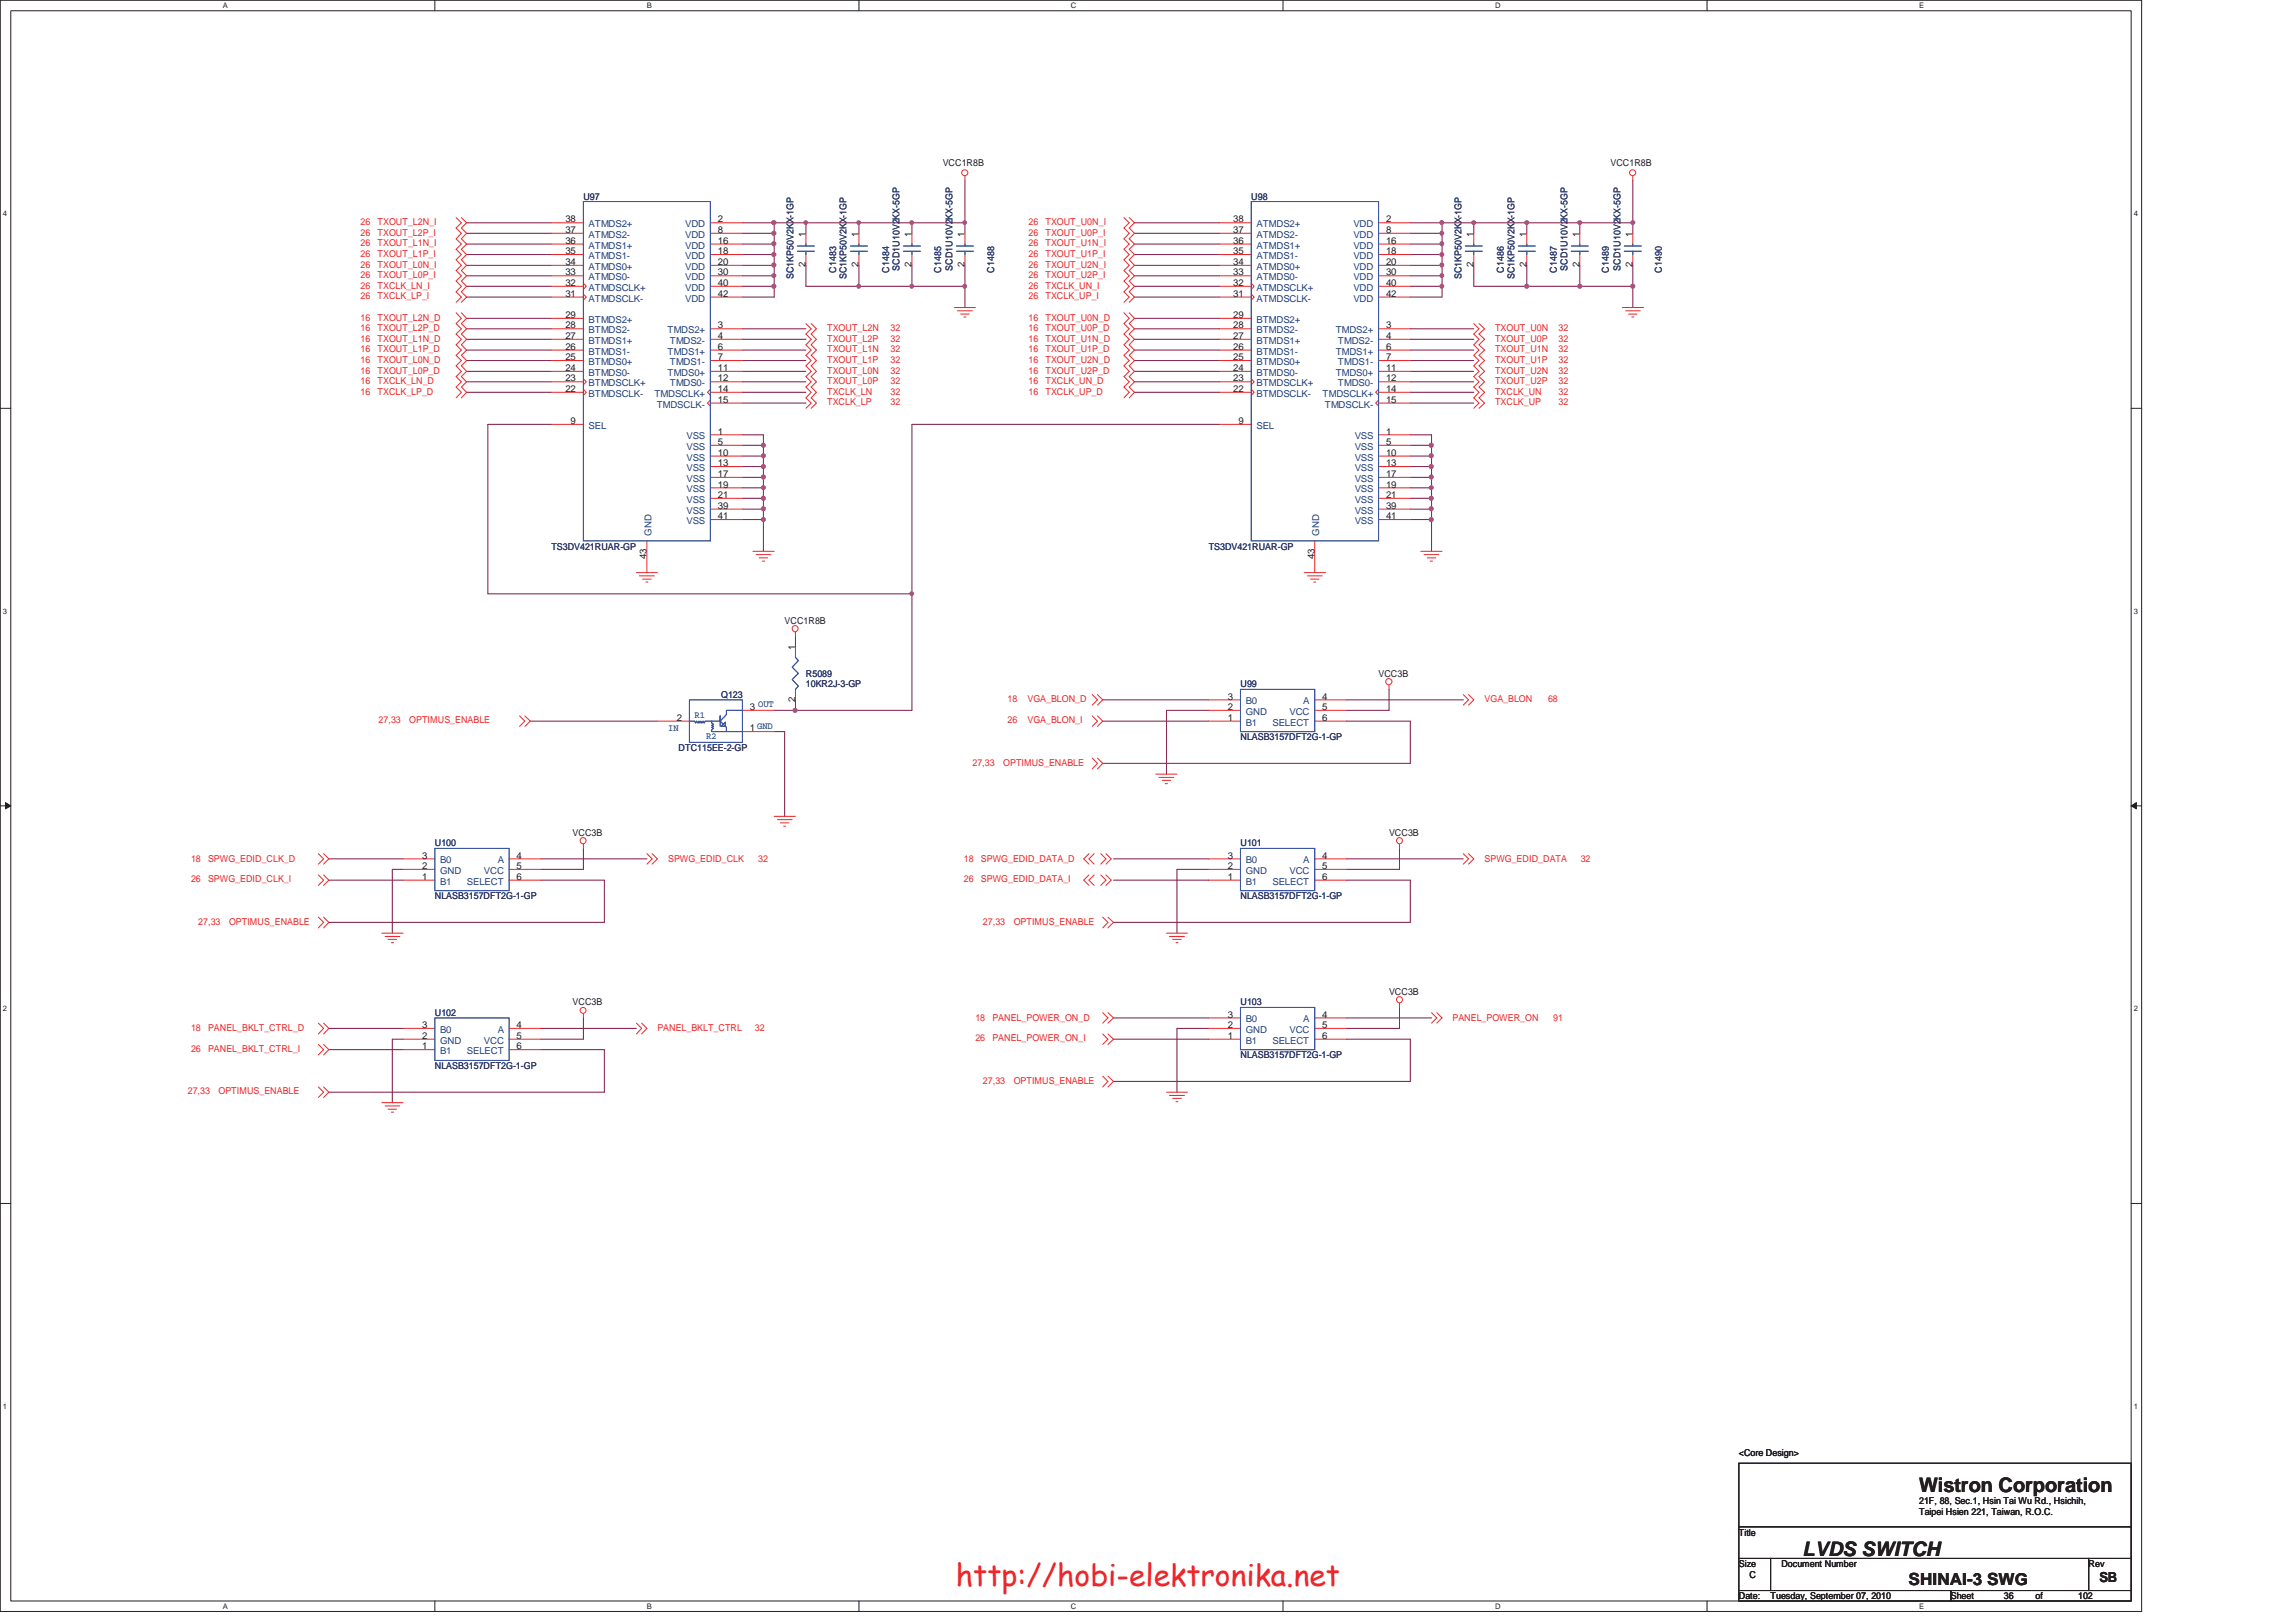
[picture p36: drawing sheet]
<svg xmlns="http://www.w3.org/2000/svg" width="297mm" height="210mm" viewBox="0 0 297 210" stroke-linecap="round" stroke-linejoin="round" font-family="sans-serif">
<defs><g id="words">
<text font-size="3.9" fill="#ed2024" x="123.7" y="205.2">http://hobi-elektronika.net</text>
<g font-size="2.6" fill="#231f20">
<text x="248.3" y="193.1">Wistron Corporation</text>
<text x="233.2" y="201.2">LVDS SWITCH</text>
</g>
<text font-size="2.2" fill="#231f20" x="246.9" y="205.1">SHINAI-3 SWG</text>
<text font-size="1.8" fill="#231f20" x="271.6" y="204.7">SB</text>
<g font-size="1.2" fill="#231f20">
<text x="122" y="21.5">VCC1R8B</text>
<text x="208.4" y="21.5">VCC1R8B</text>
<text x="73.1" y="28.8">38</text>
<text x="92.9" y="28.8">2</text>
<text x="159.6" y="28.8">38</text>
<text x="179.3" y="28.8">2</text>
<text x="73.1" y="30.1">37</text>
<text x="73.1" y="31.5">36</text>
<text x="73.1" y="32.9">35</text>
<text x="73.1" y="34.3">34</text>
<text x="73.1" y="35.6">33</text>
<text x="92.9" y="30.1">8</text>
<text x="92.9" y="31.5">16</text>
<text x="92.9" y="32.9">18</text>
<text x="92.9" y="34.3">20</text>
<text x="92.9" y="35.6">30</text>
<text x="104.2" y="34.6" transform="rotate(-90 104.2 34.6)">2</text>
<text x="104.2" y="30.6" transform="rotate(-90 104.2 30.6)">1</text>
<text x="111.1" y="34.6" transform="rotate(-90 111.1 34.6)">2</text>
<text x="111.1" y="30.6" transform="rotate(-90 111.1 30.6)">1</text>
<text x="117.9" y="34.6" transform="rotate(-90 117.9 34.6)">2</text>
<text x="117.9" y="30.6" transform="rotate(-90 117.9 30.6)">1</text>
<text x="124.8" y="34.6" transform="rotate(-90 124.8 34.6)">2</text>
<text x="124.8" y="30.6" transform="rotate(-90 124.8 30.6)">1</text>
<text x="159.6" y="30.1">37</text>
<text x="159.6" y="31.5">36</text>
<text x="159.6" y="32.9">35</text>
<text x="159.6" y="34.3">34</text>
<text x="159.6" y="35.6">33</text>
<text x="179.3" y="30.1">8</text>
<text x="179.3" y="31.5">16</text>
<text x="179.3" y="32.9">18</text>
<text x="179.3" y="34.3">20</text>
<text x="179.3" y="35.6">30</text>
<text x="190.6" y="34.6" transform="rotate(-90 190.6 34.6)">2</text>
<text x="190.6" y="30.6" transform="rotate(-90 190.6 30.6)">1</text>
<text x="197.5" y="34.6" transform="rotate(-90 197.5 34.6)">2</text>
<text x="197.5" y="30.6" transform="rotate(-90 197.5 30.6)">1</text>
<text x="204.3" y="34.6" transform="rotate(-90 204.3 34.6)">2</text>
<text x="204.3" y="30.6" transform="rotate(-90 204.3 30.6)">1</text>
<text x="211.2" y="34.6" transform="rotate(-90 211.2 34.6)">2</text>
<text x="211.2" y="30.6" transform="rotate(-90 211.2 30.6)">1</text>
<text x="73.1" y="37">32</text>
<text x="73.1" y="38.4">31</text>
<text x="73.1" y="41.1">29</text>
<text x="92.9" y="37">40</text>
<text x="92.9" y="38.4">42</text>
<text x="159.6" y="37">32</text>
<text x="159.6" y="38.4">31</text>
<text x="159.6" y="41.1">29</text>
<text x="179.3" y="37">40</text>
<text x="179.3" y="38.4">42</text>
<text x="73.1" y="42.5">28</text>
<text x="73.1" y="43.9">27</text>
<text x="73.1" y="45.3">26</text>
<text x="73.1" y="46.6">25</text>
<text x="92.9" y="42.5">3</text>
<text x="92.9" y="45.3">6</text>
<text x="92.9" y="43.9">4</text>
<text x="92.9" y="46.6">7</text>
<text x="159.6" y="42.5">28</text>
<text x="159.6" y="43.9">27</text>
<text x="159.6" y="45.3">26</text>
<text x="159.6" y="46.6">25</text>
<text x="179.3" y="42.5">3</text>
<text x="179.3" y="45.3">6</text>
<text x="179.3" y="43.9">4</text>
<text x="179.3" y="46.6">7</text>
<text x="73.1" y="48">24</text>
<text x="73.1" y="49.4">23</text>
<text x="73.1" y="50.7">22</text>
<text x="92.9" y="48">11</text>
<text x="92.9" y="52.1">15</text>
<text x="92.9" y="49.4">12</text>
<text x="92.9" y="50.7">14</text>
<text x="159.6" y="48">24</text>
<text x="159.6" y="49.4">23</text>
<text x="159.6" y="50.7">22</text>
<text x="179.3" y="48">11</text>
<text x="179.3" y="52.1">15</text>
<text x="179.3" y="49.4">12</text>
<text x="179.3" y="50.7">14</text>
<text x="73.8" y="54.9">9</text>
<text x="92.9" y="56.2">1</text>
<text x="92.9" y="57.6">5</text>
<text x="92.9" y="59">10</text>
<text x="160.2" y="54.9">9</text>
<text x="179.3" y="56.2">1</text>
<text x="179.3" y="57.6">5</text>
<text x="179.3" y="59">10</text>
<text x="92.9" y="60.3">13</text>
<text x="92.9" y="61.7">17</text>
<text x="92.9" y="63.1">19</text>
<text x="92.9" y="64.4">21</text>
<text x="92.9" y="65.8">39</text>
<text x="179.3" y="60.3">13</text>
<text x="179.3" y="61.7">17</text>
<text x="179.3" y="63.1">19</text>
<text x="179.3" y="64.4">21</text>
<text x="179.3" y="65.8">39</text>
<text x="92.9" y="67.2">41</text>
<text x="179.3" y="67.2">41</text>
<text x="83.6" y="72.3" transform="rotate(-90 83.6 72.3)">43</text>
<text x="170.1" y="72.3" transform="rotate(-90 170.1 72.3)">43</text>
<text x="101.5" y="80.7">VCC1R8B</text>
<text x="102.9" y="84.1" transform="rotate(-90 102.9 84.1)">1</text>
<text x="178.3" y="87.6">VCC3B</text>
<text x="87.5" y="93.3">2</text>
<text x="97" y="94.6">1 GND</text>
<text x="97" y="91.9">3</text>
<text x="102.9" y="90.8" transform="rotate(-90 102.9 90.8)">2</text>
<text x="158.8" y="93.3">1</text>
<text x="158.8" y="91.9">2</text>
<text x="158.8" y="90.5">3</text>
<text x="171.1" y="90.5">4</text>
<text x="171.1" y="93.3">6</text>
<text x="171.1" y="91.9">5</text>
<text x="54.6" y="113.8">1</text>
<text x="54.6" y="112.4">2</text>
<text x="54.6" y="111.1">3</text>
<text x="66.8" y="111.1">4</text>
<text x="66.8" y="113.8">6</text>
<text x="66.8" y="112.4">5</text>
<text x="74.1" y="108.2">VCC3B</text>
<text x="158.8" y="113.8">1</text>
<text x="158.8" y="112.4">2</text>
<text x="158.8" y="111.1">3</text>
<text x="171.1" y="111.1">4</text>
<text x="171.1" y="113.8">6</text>
<text x="171.1" y="112.4">5</text>
<text x="179.7" y="108.2">VCC3B</text>
<text x="74.1" y="130.1">VCC3B</text>
<text x="158.8" y="131.7">3</text>
<text x="171.1" y="131.7">4</text>
<text x="179.7" y="128.7">VCC3B</text>
<text x="54.6" y="135.8">1</text>
<text x="54.6" y="134.4">2</text>
<text x="54.6" y="133">3</text>
<text x="66.8" y="133">4</text>
<text x="66.8" y="135.8">6</text>
<text x="66.8" y="134.4">5</text>
<text x="158.8" y="134.4">1</text>
<text x="158.8" y="133">2</text>
<text x="171.1" y="134.4">6</text>
<text x="171.1" y="133">5</text>
<text x="225" y="188.4">&lt;Core Design&gt;</text>
<text x="248.3" y="194.6">21F, 88, Sec.1, Hsin Tai Wu Rd., Hsichih,</text>
<text x="248.3" y="196">Taipei Hsien 221, Taiwan, R.O.C.</text>
<text x="225" y="198.7">Title</text>
<text x="225" y="202.8">Size</text>
<text x="230.5" y="202.8">Document Number</text>
<text x="270.2" y="202.8">Rev</text>
<text x="225" y="206.9">Date:</text>
<text x="226.4" y="204.2">C</text>
<text x="229.1" y="206.9">Tuesday, September 07, 2010</text>
<text x="252.4" y="206.9">Sheet</text>
<text x="259.2" y="206.9">36</text>
<text x="263.4" y="206.9">of</text>
<text x="268.9" y="206.9">102</text>
</g>
<g font-size="1.2" fill="#ec2426">
<text x="46.6" y="29.2">26</text>
<text x="48.8" y="29.2">TXOUT_L2N_I</text>
<text x="133.1" y="29.2">26</text>
<text x="135.3" y="29.2">TXOUT_U0N_I</text>
<text x="46.6" y="31.9">26</text>
<text x="46.6" y="33.3">26</text>
<text x="46.6" y="30.5">26</text>
<text x="46.6" y="34.6">26</text>
<text x="48.8" y="31.9">TXOUT_L1N_I</text>
<text x="48.8" y="33.3">TXOUT_L1P_I</text>
<text x="48.8" y="30.5">TXOUT_L2P_I</text>
<text x="48.8" y="34.6">TXOUT_L0N_I</text>
<text x="133.1" y="31.9">26</text>
<text x="133.1" y="33.3">26</text>
<text x="133.1" y="34.6">26</text>
<text x="133.1" y="30.5">26</text>
<text x="135.3" y="31.9">TXOUT_U1N_I</text>
<text x="135.3" y="33.3">TXOUT_U1P_I</text>
<text x="135.3" y="34.6">TXOUT_U2N_I</text>
<text x="135.3" y="30.5">TXOUT_U0P_I</text>
<text x="46.6" y="41.5">16</text>
<text x="46.6" y="38.7">26</text>
<text x="46.6" y="37.4">26</text>
<text x="46.6" y="36">26</text>
<text x="48.8" y="41.5">TXOUT_L2N_D</text>
<text x="48.8" y="38.7">TXCLK_LP_I</text>
<text x="48.8" y="37.4">TXCLK_LN_I</text>
<text x="48.8" y="36">TXOUT_L0P_I</text>
<text x="133.1" y="36">26</text>
<text x="133.1" y="38.7">26</text>
<text x="133.1" y="37.4">26</text>
<text x="133.1" y="41.5">16</text>
<text x="135.3" y="36">TXOUT_U2P_I</text>
<text x="135.3" y="38.7">TXCLK_UP_I</text>
<text x="135.3" y="37.4">TXCLK_UN_I</text>
<text x="135.3" y="41.5">TXOUT_U0N_D</text>
<text x="46.6" y="44.2">16</text>
<text x="46.6" y="45.6">16</text>
<text x="46.6" y="42.9">16</text>
<text x="46.6" y="47">16</text>
<text x="48.8" y="44.2">TXOUT_L1N_D</text>
<text x="48.8" y="45.6">TXOUT_L1P_D</text>
<text x="48.8" y="42.9">TXOUT_L2P_D</text>
<text x="48.8" y="47">TXOUT_L0N_D</text>
<text x="107" y="42.9">TXOUT_L2N</text>
<text x="107" y="44.2">TXOUT_L2P</text>
<text x="107" y="45.6">TXOUT_L1N</text>
<text x="107" y="47">TXOUT_L1P</text>
<text x="115.2" y="42.9">32</text>
<text x="115.2" y="45.6">32</text>
<text x="115.2" y="44.2">32</text>
<text x="115.2" y="47">32</text>
<text x="133.1" y="44.2">16</text>
<text x="133.1" y="45.6">16</text>
<text x="133.1" y="47">16</text>
<text x="133.1" y="42.9">16</text>
<text x="135.3" y="44.2">TXOUT_U1N_D</text>
<text x="135.3" y="45.6">TXOUT_U1P_D</text>
<text x="135.3" y="47">TXOUT_U2N_D</text>
<text x="135.3" y="42.9">TXOUT_U0P_D</text>
<text x="193.4" y="45.6">TXOUT_U1N</text>
<text x="193.4" y="47">TXOUT_U1P</text>
<text x="193.4" y="42.9">TXOUT_U0N</text>
<text x="193.4" y="44.2">TXOUT_U0P</text>
<text x="201.6" y="45.6">32</text>
<text x="201.6" y="42.9">32</text>
<text x="201.6" y="47">32</text>
<text x="201.6" y="44.2">32</text>
<text x="46.6" y="51.1">16</text>
<text x="46.6" y="49.7">16</text>
<text x="46.6" y="48.3">16</text>
<text x="48.8" y="51.1">TXCLK_LP_D</text>
<text x="48.8" y="49.7">TXCLK_LN_D</text>
<text x="48.8" y="48.3">TXOUT_L0P_D</text>
<text x="107" y="48.3">TXOUT_L0N</text>
<text x="107" y="49.7">TXOUT_L0P</text>
<text x="107" y="51.1">TXCLK_LN</text>
<text x="107" y="52.4">TXCLK_LP</text>
<text x="115.2" y="48.3">32</text>
<text x="115.2" y="49.7">32</text>
<text x="115.2" y="51.1">32</text>
<text x="115.2" y="52.4">32</text>
<text x="133.1" y="48.3">16</text>
<text x="133.1" y="51.1">16</text>
<text x="133.1" y="49.7">16</text>
<text x="135.3" y="48.3">TXOUT_U2P_D</text>
<text x="135.3" y="51.1">TXCLK_UP_D</text>
<text x="135.3" y="49.7">TXCLK_UN_D</text>
<text x="193.4" y="48.3">TXOUT_U2N</text>
<text x="193.4" y="49.7">TXOUT_U2P</text>
<text x="193.4" y="51.1">TXCLK_UN</text>
<text x="193.4" y="52.4">TXCLK_UP</text>
<text x="201.6" y="48.3">32</text>
<text x="201.6" y="49.7">32</text>
<text x="201.6" y="51.1">32</text>
<text x="201.6" y="52.4">32</text>
<text x="49" y="93.6">27,33</text>
<text x="53" y="93.6">OPTIMUS_ENABLE</text>
<text x="130.3" y="93.6">26</text>
<text x="130.3" y="90.9">18</text>
<text x="132.9" y="93.6">VGA_BLON_I</text>
<text x="132.9" y="90.9">VGA_BLON_D</text>
<text x="192.1" y="90.9">VGA_BLON</text>
<text x="200.3" y="90.9">68</text>
<text x="125.8" y="99.1">27,33</text>
<text x="129.8" y="99.1">OPTIMUS_ENABLE</text>
<text x="24.7" y="111.5">18</text>
<text x="26.9" y="111.5">SPWG_EDID_CLK_D</text>
<text x="86.4" y="111.5">SPWG_EDID_CLK</text>
<text x="98.1" y="111.5">32</text>
<text x="124.7" y="111.5">18</text>
<text x="126.9" y="111.5">SPWG_EDID_DATA_D</text>
<text x="192.1" y="111.5">SPWG_EDID_DATA</text>
<text x="204.5" y="111.5">32</text>
<text x="24.7" y="114.2">26</text>
<text x="25.7" y="119.7">27,33</text>
<text x="26.9" y="114.2">SPWG_EDID_CLK_I</text>
<text x="29.6" y="119.7">OPTIMUS_ENABLE</text>
<text x="124.7" y="114.2">26</text>
<text x="126.9" y="114.2">SPWG_EDID_DATA_I</text>
<text x="127.2" y="119.7">27,33</text>
<text x="131.1" y="119.7">OPTIMUS_ENABLE</text>
<text x="24.7" y="133.4">18</text>
<text x="24.7" y="136.1">26</text>
<text x="26.9" y="133.4">PANEL_BKLT_CTRL_D</text>
<text x="26.9" y="136.1">PANEL_BKLT_CTRL_I</text>
<text x="85" y="133.4">PANEL_BKLT_CTRL</text>
<text x="97.7" y="133.4">32</text>
<text x="126.2" y="132">18</text>
<text x="126.2" y="134.7">26</text>
<text x="128.4" y="132">PANEL_POWER_ON_D</text>
<text x="128.4" y="134.7">PANEL_POWER_ON_I</text>
<text x="187.9" y="132">PANEL_POWER_ON</text>
<text x="201" y="132">91</text>
<text x="24.3" y="141.6">27,33</text>
<text x="28.3" y="141.6">OPTIMUS_ENABLE</text>
<text x="127.2" y="140.2">27,33</text>
<text x="131.1" y="140.2">OPTIMUS_ENABLE</text>
</g>
<g font-size="1.2" fill="#2d2d72">
<text x="75.5" y="25.9">U97</text>
<text x="161.9" y="25.9">U98</text>
<text x="108.2" y="35.3" transform="rotate(-90 108.2 35.3)">C1483</text>
<text x="115" y="35.3" transform="rotate(-90 115 35.3)">C1484</text>
<text x="116.4" y="35" transform="rotate(-90 116.4 35)">SCD1U10V2KX-5GP</text>
<text x="121.7" y="35.3" transform="rotate(-90 121.7 35.3)">C1485</text>
<text x="123.2" y="35" transform="rotate(-90 123.2 35)">SCD1U10V2KX-5GP</text>
<text x="128.6" y="35.3" transform="rotate(-90 128.6 35.3)">C1488</text>
<text x="194.6" y="35.3" transform="rotate(-90 194.6 35.3)">C1486</text>
<text x="201.4" y="35.3" transform="rotate(-90 201.4 35.3)">C1487</text>
<text x="202.8" y="35" transform="rotate(-90 202.8 35)">SCD1U10V2KX-5GP</text>
<text x="208.1" y="35.3" transform="rotate(-90 208.1 35.3)">C1489</text>
<text x="209.6" y="35" transform="rotate(-90 209.6 35)">SCD1U10V2KX-5GP</text>
<text x="215" y="35.3" transform="rotate(-90 215 35.3)">C1490</text>
<text x="102.7" y="36.1" transform="rotate(-90 102.7 36.1)">SC1KP50V2KX-1GP</text>
<text x="109.5" y="36.1" transform="rotate(-90 109.5 36.1)">SC1KP50V2KX-1GP</text>
<text x="189.1" y="36.1" transform="rotate(-90 189.1 36.1)">SC1KP50V2KX-1GP</text>
<text x="195.9" y="36.1" transform="rotate(-90 195.9 36.1)">SC1KP50V2KX-1GP</text>
<text x="71.3" y="71.1">TS3DV421RUAR-GP</text>
<text x="156.4" y="71.1">TS3DV421RUAR-GP</text>
<text x="104.3" y="87.6">R5089</text>
<text x="104.3" y="88.9">10KR2J-3-GP</text>
<text x="160.5" y="88.9">U99</text>
<text x="93.3" y="90.3">Q123</text>
<text x="160.5" y="95.8">NLASB3157DFT2G-1-GP</text>
<text x="87.8" y="97.2">DTC115EE-2-GP</text>
<text x="56.3" y="109.5">U100</text>
<text x="160.5" y="109.5">U101</text>
<text x="56.3" y="116.4">NLASB3157DFT2G-1-GP</text>
<text x="160.5" y="116.4">NLASB3157DFT2G-1-GP</text>
<text x="56.3" y="131.5">U102</text>
<text x="160.5" y="130.1">U103</text>
<text x="160.5" y="136.9">NLASB3157DFT2G-1-GP</text>
<text x="56.3" y="138.3">NLASB3157DFT2G-1-GP</text>
</g>
<g font-size="1.2" fill="#1d437e">
<text x="76.2" y="29.4">ATMDS2+</text>
<text x="88.6" y="29.4">VDD</text>
<text x="162.6" y="29.4">ATMDS2+</text>
<text x="175.1" y="29.4">VDD</text>
<text x="76.2" y="30.8">ATMDS2-</text>
<text x="76.2" y="32.2">ATMDS1+</text>
<text x="76.2" y="33.5">ATMDS1-</text>
<text x="76.2" y="34.9">ATMDS0+</text>
<text x="88.6" y="30.8">VDD</text>
<text x="88.6" y="32.2">VDD</text>
<text x="88.6" y="33.5">VDD</text>
<text x="88.6" y="34.9">VDD</text>
<text x="162.6" y="30.8">ATMDS2-</text>
<text x="162.6" y="32.2">ATMDS1+</text>
<text x="162.6" y="33.5">ATMDS1-</text>
<text x="162.6" y="34.9">ATMDS0+</text>
<text x="175.1" y="30.8">VDD</text>
<text x="175.1" y="32.2">VDD</text>
<text x="175.1" y="33.5">VDD</text>
<text x="175.1" y="34.9">VDD</text>
<text x="76.2" y="36.3">ATMDS0-</text>
<text x="76.2" y="37.6">ATMDSCLK+</text>
<text x="76.2" y="39">ATMDSCLK-</text>
<text x="76.2" y="41.8">BTMDS2+</text>
<text x="88.6" y="36.3">VDD</text>
<text x="88.6" y="37.6">VDD</text>
<text x="88.6" y="39">VDD</text>
<text x="162.6" y="36.3">ATMDS0-</text>
<text x="162.6" y="37.6">ATMDSCLK+</text>
<text x="162.6" y="39">ATMDSCLK-</text>
<text x="162.6" y="41.8">BTMDS2+</text>
<text x="175.1" y="36.3">VDD</text>
<text x="175.1" y="37.6">VDD</text>
<text x="175.1" y="39">VDD</text>
<text x="76.2" y="43.1">BTMDS2-</text>
<text x="76.2" y="44.5">BTMDS1+</text>
<text x="76.2" y="45.9">BTMDS1-</text>
<text x="76.2" y="47.2">BTMDS0+</text>
<text x="86.4" y="43.1">TMDS2+</text>
<text x="86.4" y="45.9">TMDS1+</text>
<text x="86.7" y="44.5">TMDS2-</text>
<text x="86.7" y="47.2">TMDS1-</text>
<text x="162.6" y="43.1">BTMDS2-</text>
<text x="162.6" y="44.5">BTMDS1+</text>
<text x="162.6" y="45.9">BTMDS1-</text>
<text x="162.6" y="47.2">BTMDS0+</text>
<text x="172.8" y="43.1">TMDS2+</text>
<text x="172.8" y="45.9">TMDS1+</text>
<text x="173.1" y="44.5">TMDS2-</text>
<text x="173.1" y="47.2">TMDS1-</text>
<text x="76.2" y="48.6">BTMDS0-</text>
<text x="76.2" y="50">BTMDSCLK+</text>
<text x="76.2" y="51.3">BTMDSCLK-</text>
<text x="84.7" y="51.3">TMDSCLK+</text>
<text x="85" y="52.7">TMDSCLK-</text>
<text x="86.4" y="48.6">TMDS0+</text>
<text x="86.7" y="50">TMDS0-</text>
<text x="162.6" y="48.6">BTMDS0-</text>
<text x="162.6" y="50">BTMDSCLK+</text>
<text x="162.6" y="51.3">BTMDSCLK-</text>
<text x="171.1" y="51.3">TMDSCLK+</text>
<text x="171.4" y="52.7">TMDSCLK-</text>
<text x="172.8" y="48.6">TMDS0+</text>
<text x="173.1" y="50">TMDS0-</text>
<text x="76.2" y="55.5">SEL</text>
<text x="88.8" y="56.9">VSS</text>
<text x="88.8" y="58.2">VSS</text>
<text x="88.8" y="59.6">VSS</text>
<text x="162.6" y="55.5">SEL</text>
<text x="175.3" y="56.9">VSS</text>
<text x="175.3" y="58.2">VSS</text>
<text x="175.3" y="59.6">VSS</text>
<text x="88.8" y="61">VSS</text>
<text x="88.8" y="62.4">VSS</text>
<text x="88.8" y="63.7">VSS</text>
<text x="88.8" y="65.1">VSS</text>
<text x="175.3" y="61">VSS</text>
<text x="175.3" y="62.4">VSS</text>
<text x="175.3" y="63.7">VSS</text>
<text x="175.3" y="65.1">VSS</text>
<text x="84.3" y="69.3" transform="rotate(-90 84.3 69.3)">GND</text>
<text x="88.8" y="66.5">VSS</text>
<text x="88.8" y="67.8">VSS</text>
<text x="170.7" y="69.3" transform="rotate(-90 170.7 69.3)">GND</text>
<text x="175.3" y="66.5">VSS</text>
<text x="175.3" y="67.8">VSS</text>
<text x="161.2" y="93.9">B1</text>
<text x="161.2" y="92.5">GND</text>
<text x="161.2" y="91.1">B0</text>
<text x="164.6" y="93.9">SELECT</text>
<text x="166.8" y="92.5">VCC</text>
<text x="168.6" y="91.1">A</text>
<text x="56.9" y="113.1">GND</text>
<text x="56.9" y="111.7">B0</text>
<text x="62.6" y="113.1">VCC</text>
<text x="64.4" y="111.7">A</text>
<text x="161.2" y="113.1">GND</text>
<text x="161.2" y="111.7">B0</text>
<text x="166.8" y="113.1">VCC</text>
<text x="168.6" y="111.7">A</text>
<text x="56.9" y="114.5">B1</text>
<text x="60.4" y="114.5">SELECT</text>
<text x="161.2" y="114.5">B1</text>
<text x="164.6" y="114.5">SELECT</text>
<text x="56.9" y="136.4">B1</text>
<text x="56.9" y="135">GND</text>
<text x="56.9" y="133.6">B0</text>
<text x="60.4" y="136.4">SELECT</text>
<text x="62.6" y="135">VCC</text>
<text x="64.4" y="133.6">A</text>
<text x="161.2" y="135">B1</text>
<text x="161.2" y="133.6">GND</text>
<text x="161.2" y="132.3">B0</text>
<text x="164.6" y="135">SELECT</text>
<text x="166.8" y="133.6">VCC</text>
<text x="168.6" y="132.3">A</text>
</g>
<g font-size="1.2" fill="#3a53a4">
<text x="86.4" y="94.6">IN</text>
<text x="89.9" y="92.9">R1</text>
<text x="91.4" y="95.7">R2</text>
<text x="98" y="94.3">GND</text>
<text x="98.1" y="91.4">OUT</text>
</g>
<g font-size="1" fill="#231f20">
<text x="28.8" y="1.1">A</text>
<text x="83.7" y="1.1">B</text>
<text x="138.6" y="1.1">C</text>
<text x="193.4" y="1.1">D</text>
<text x="248.3" y="1.1">E</text>
<text x=".4" y="28">4</text>
<text x="276.1" y="28">4</text>
<text x=".4" y="79.4">3</text>
<text x="276.1" y="79.4">3</text>
<text x=".4" y="130.8">2</text>
<text x="276.1" y="130.8">2</text>
<text x=".4" y="182.3">1</text>
<text x="276.1" y="182.3">1</text>
<text x="28.8" y="208.1">A</text>
<text x="83.7" y="208.1">B</text>
<text x="138.6" y="208.1">C</text>
<text x="193.4" y="208.1">D</text>
<text x="248.3" y="208.1">E</text>
</g>
</g></defs>
<path d="M0 0h277.1v208.5h-277.1zM1.4 1.4h274.3v205.7h-274.3z" fill="none" stroke="#231f20" stroke-width=".13"/>
<g fill="#fff">
<path d="M28.8 .2h.7v1.1h-.7z"/>
<path d="M28.8 207.3h.7v1.1h-.7z"/>
</g>
<path d="M56.3 0v1.4M56.3 207.1v1.4" fill="none" stroke="#231f20" stroke-width=".13"/>
<g fill="#fff">
<path d="M83.7 .2h.6v1.1h-.6z"/>
<path d="M83.7 207.3h.6v1.1h-.6z"/>
</g>
<path d="M111.1 0v1.4M111.1 207.1v1.4" fill="none" stroke="#231f20" stroke-width=".13"/>
<g fill="#fff">
<path d="M138.6 .2h.7v1.1h-.7z"/>
<path d="M138.6 207.3h.7v1.1h-.7z"/>
</g>
<path d="M166 0v1.4M166 207.1v1.4" fill="none" stroke="#231f20" stroke-width=".13"/>
<g fill="#fff">
<path d="M193.4 .2h.7v1.1h-.7z"/>
<path d="M193.4 207.3h.7v1.1h-.7z"/>
</g>
<path d="M220.8 0v1.4M220.8 207.1v1.4" fill="none" stroke="#231f20" stroke-width=".13"/>
<g fill="#fff">
<path d="M248.3 .2h.6v1.1h-.6z"/>
<path d="M248.3 207.3h.6v1.1h-.6z"/>
<path d="M.4 27.1h.5v1.1h-.5z"/>
<path d="M276.1 27.1h.5v1.1h-.5z"/>
<path d="M.4 78.5h.5v1.1h-.5z"/>
<path d="M276.1 78.5h.5v1.1h-.5z"/>
</g>
<path d="M0 52.8h1.4M275.7 52.8h1.4" fill="none" stroke="#231f20" stroke-width=".13"/>
<g fill="#fff">
<path d="M.4 130h.5v1.1h-.5z"/>
<path d="M276.1 130h.5v1.1h-.5z"/>
</g>
<path d="M0 104.3h1.4M275.7 104.3h1.4" fill="none" stroke="#231f20" stroke-width=".13"/>
<path d="M.7 103.8l.7 .5-.7 .3z" fill="#231f20"/>
<path d="M.7 103.8l.7 .5-.7 .3z" fill="none" stroke="#231f20" stroke-width=".13"/>
<path d="M275.7 104.3l.7-.5v.8z" fill="#231f20"/>
<path d="M275.7 104.3l.7-.5v.8z" fill="none" stroke="#231f20" stroke-width=".13"/>
<g fill="#fff">
<path d="M.4 181.4h.5v1.1h-.5z"/>
<path d="M276.1 181.4h.5v1.1h-.5z"/>
</g>
<path d="M0 155.7h1.4M275.7 155.7h1.4" fill="none" stroke="#231f20" stroke-width=".13"/>
<path d="M190.7 28.8h6.8M211.2 34.3v2.7M118 54.9v21.9M152.3 133.1v8.2M174.2 131.7h11M174.2 134.4h8.3v5.5h-38.4M181.1 130.3v2.8h-6.9" fill="none" stroke="#7f1542" stroke-width=".13"/>
<circle cx="190.7" cy="28.8" r=".25" fill="#b8529f"/>
<circle cx="190.7" cy="28.8" r=".25" fill="none" stroke="#b8529f" stroke-width=".13"/>
<path d="M204.4 28.8h6.8v1.4" fill="none" stroke="#7f1542" stroke-width=".13"/>
<circle cx="211.2" cy="28.8" r=".25" fill="#b8529f"/>
<circle cx="211.2" cy="28.8" r=".25" fill="none" stroke="#b8529f" stroke-width=".13"/>
<circle cx="204.4" cy="28.8" r=".25" fill="#b8529f"/>
<circle cx="204.4" cy="28.8" r=".25" fill="none" stroke="#b8529f" stroke-width=".13"/>
<path d="M197.5 28.8h6.9v1.4" fill="none" stroke="#7f1542" stroke-width=".13"/>
<circle cx="197.5" cy="28.8" r=".25" fill="#b8529f"/>
<circle cx="197.5" cy="28.8" r=".25" fill="none" stroke="#b8529f" stroke-width=".13"/>
<path d="M186.6 28.8h4.1M197.5 28.8v1.4" fill="none" stroke="#7f1542" stroke-width=".13"/>
<path d="M186.4 28.6h.3l.1 .2-.1 .2h-.2h-.1z" fill-rule="evenodd" fill="#b8529f"/>
<path d="M186.4 28.6h.3l.1 .2-.1 .2h-.2h-.1z" fill="none" stroke="#b8529f" stroke-width=".13"/>
<path d="M182.5 30.2h4.1M182.5 31.6h4.1M182.5 32.9h4.1M182.5 34.3h4.1M182.5 35.7h4.1M182.5 37h4.1v1.4h-4.1M190.7 28.8v1.4" fill="none" stroke="#7f1542" stroke-width=".13"/>
<path d="M186.4 36.8h.1l.2 .1v.3l-.2 .1-.1-.1z" fill-rule="evenodd" fill="#b8529f"/>
<path d="M186.4 36.8h.1l.2 .1v.3l-.2 .1-.1-.1z" fill="none" stroke="#b8529f" stroke-width=".13"/>
<path d="M182.5 28.8h4.1M186.6 35.7v1.3" fill="none" stroke="#7f1542" stroke-width=".13"/>
<path d="M186.4 35.5h.3l.1 .1-.1 .2-.2 .1-.1-.1z" fill-rule="evenodd" fill="#b8529f"/>
<path d="M186.4 35.5h.3l.1 .1-.1 .2-.2 .1-.1-.1z" fill="none" stroke="#b8529f" stroke-width=".13"/>
<path d="M186.6 31.6v1.3" fill="none" stroke="#7f1542" stroke-width=".13"/>
<path d="M186.4 31.3h.1l.2 .1v.3l-.2 .1-.1-.1z" fill-rule="evenodd" fill="#b8529f"/>
<path d="M186.4 31.3h.1l.2 .1v.3l-.2 .1-.1-.1z" fill="none" stroke="#b8529f" stroke-width=".13"/>
<path d="M186.6 30.2v1.4" fill="none" stroke="#7f1542" stroke-width=".13"/>
<path d="M186.4 30l.1-.1 .2 .1v.4h-.2h-.1z" fill-rule="evenodd" fill="#b8529f"/>
<path d="M186.4 30l.1-.1 .2 .1v.4h-.2h-.1z" fill="none" stroke="#b8529f" stroke-width=".13"/>
<path d="M186.6 32.9v1.4" fill="none" stroke="#7f1542" stroke-width=".13"/>
<path d="M186.4 32.7h.1l.2 .1v.3l-.2 .1-.1-.1z" fill-rule="evenodd" fill="#b8529f"/>
<path d="M186.4 32.7h.1l.2 .1v.3l-.2 .1-.1-.1z" fill="none" stroke="#b8529f" stroke-width=".13"/>
<path d="M186.6 34.3v1.4" fill="none" stroke="#7f1542" stroke-width=".13"/>
<path d="M186.4 34.1l.1-.1 .2 .1v.4h-.2h-.1z" fill-rule="evenodd" fill="#b8529f"/>
<path d="M186.4 34.1l.1-.1 .2 .1v.4h-.2h-.1z" fill="none" stroke="#b8529f" stroke-width=".13"/>
<path d="M190.7 34.3v2.7h6.8M211.2 37v2.8" fill="none" stroke="#7f1542" stroke-width=".13"/>
<circle cx="211.2" cy="37" r=".26" fill="#b8529f"/>
<circle cx="211.2" cy="37" r=".26" fill="none" stroke="#b8529f" stroke-width=".13"/>
<path d="M204.4 34.3v2.7h6.8" fill="none" stroke="#7f1542" stroke-width=".13"/>
<circle cx="204.4" cy="37" r=".26" fill="#b8529f"/>
<circle cx="204.4" cy="37" r=".26" fill="none" stroke="#b8529f" stroke-width=".13"/>
<g fill="none" stroke="#7f1542" stroke-width=".13">
<path d="M60.4 32.9h10.9M60.4 31.6h10.9M60.4 35.7h10.9M60.4 34.3h10.9M60.4 38.4h10.9M60.4 37h10.9M60.4 30.2h10.9M60.4 28.8h10.9M104.3 28.8h6.8M124.8 34.3v2.7M146.8 32.9h11M146.8 31.6h11"/>
<path d="M146.8 35.7h11M146.8 34.3h11M146.8 38.4h11M146.8 37h11M146.8 30.2h11M146.8 28.8h11M197.5 34.3v2.7M60.4 45.3h10.9M60.4 43.9h10.9M60.4 48h10.9M60.4 46.6h10.9M60.4 50.8h10.9"/>
<path d="M60.4 49.4h10.9M60.4 42.5h10.9M60.4 41.2h10.9M63.1 54.9v21.9h54.9M146.8 45.3h11M146.8 43.9h11M146.8 48h11M146.8 46.6h11M146.8 50.8h11M146.8 49.4h11M146.8 42.5h11M146.8 41.2h11"/>
<path d="M68.6 93.3h16.4M100.2 94.7h1.3v10.9M70 113.9h8.2v5.4h-35.7M70 111.1h13.7M75.5 109.8v2.7h-5.5"/>
</g>
<path d="M104.1 28.6h.3l.1 .2-.1 .2h-.2h-.1z" fill-rule="evenodd" fill="#b8529f"/>
<path d="M104.1 28.6h.3l.1 .2-.1 .2h-.2h-.1z" fill="none" stroke="#b8529f" stroke-width=".13"/>
<path d="M100.2 91.9h2.7" fill="none" stroke="#7f1542" stroke-width=".13"/>
<circle cx="102.9" cy="91.9" r=".26" fill="#b8529f"/>
<circle cx="102.9" cy="91.9" r=".26" fill="none" stroke="#b8529f" stroke-width=".13"/>
<path d="M98.8 65.9v1.3M102.9 91.9h15.1" fill="none" stroke="#7f1542" stroke-width=".13"/>
<circle cx="98.8" cy="65.8" r=".26" fill="#b8529f"/>
<circle cx="98.8" cy="65.8" r=".26" fill="none" stroke="#b8529f" stroke-width=".13"/>
<path d="M98.8 57.6v1.4" fill="none" stroke="#7f1542" stroke-width=".13"/>
<circle cx="98.8" cy="57.6" r=".26" fill="#b8529f"/>
<circle cx="98.8" cy="57.6" r=".26" fill="none" stroke="#b8529f" stroke-width=".13"/>
<path d="M98.8 63.1v1.4" fill="none" stroke="#7f1542" stroke-width=".13"/>
<circle cx="98.8" cy="63.1" r=".25" fill="#b8529f"/>
<circle cx="98.8" cy="63.1" r=".25" fill="none" stroke="#b8529f" stroke-width=".13"/>
<path d="M185.2 63.1v1.4" fill="none" stroke="#7f1542" stroke-width=".13"/>
<circle cx="185.2" cy="63.1" r=".25" fill="#b8529f"/>
<circle cx="185.2" cy="63.1" r=".25" fill="none" stroke="#b8529f" stroke-width=".13"/>
<path d="M185.2 65.9v1.3" fill="none" stroke="#7f1542" stroke-width=".13"/>
<circle cx="185.2" cy="65.8" r=".26" fill="#b8529f"/>
<circle cx="185.2" cy="65.8" r=".26" fill="none" stroke="#b8529f" stroke-width=".13"/>
<path d="M185.2 57.6v1.4" fill="none" stroke="#7f1542" stroke-width=".13"/>
<circle cx="185.2" cy="57.6" r=".26" fill="#b8529f"/>
<circle cx="185.2" cy="57.6" r=".26" fill="none" stroke="#b8529f" stroke-width=".13"/>
<path d="M186.6 28.8v1.4M96.1 52.2h8.2M96.1 50.8h8.2M96.1 49.4h8.2M96.1 48h8.2M96.1 46.6h8.2M96.1 45.3h8.2M96.1 43.9h8.2M96.1 42.5h8.2M50.8 112.5v8.2" fill="none" stroke="#7f1542" stroke-width=".13"/>
<path d="M186.4 28.6h.3l.1 .2-.1 .2h-.2h-.1z" fill-rule="evenodd" fill="#b8529f"/>
<path d="M186.4 28.6h.3l.1 .2-.1 .2h-.2h-.1z" fill="none" stroke="#b8529f" stroke-width=".13"/>
<path d="M197.5 37h6.9M211.2 23.3v5.5" fill="none" stroke="#7f1542" stroke-width=".13"/>
<circle cx="197.5" cy="37" r=".26" fill="#b8529f"/>
<circle cx="197.5" cy="37" r=".26" fill="none" stroke="#b8529f" stroke-width=".13"/>
<path d="M100.2 28.8v1.4M118 54.9h39.8" fill="none" stroke="#7f1542" stroke-width=".13"/>
<circle cx="100.1" cy="28.8" r=".25" fill="#b8529f"/>
<circle cx="100.1" cy="28.8" r=".25" fill="none" stroke="#b8529f" stroke-width=".13"/>
<path d="M111.1 37h6.9M124.8 23.3v5.5" fill="none" stroke="#7f1542" stroke-width=".13"/>
<path d="M110.9 36.8h.2l.2 .1v.3l-.2 .1-.2-.1z" fill-rule="evenodd" fill="#b8529f"/>
<path d="M110.9 36.8h.2l.2 .1v.3l-.2 .1-.2-.1z" fill="none" stroke="#b8529f" stroke-width=".13"/>
<path d="M118 28.8h6.8v1.4M63.1 54.9h8.2M150.9 91.9v8.3M174.2 93.3h8.3v5.5h-39.8M174.2 90.5h15.1M179.7 89.2v2.7h-5.5" fill="none" stroke="#7f1542" stroke-width=".13"/>
<path d="M124.6 28.6h.4v.2v.2h-.2h-.2z" fill-rule="evenodd" fill="#b8529f"/>
<path d="M124.6 28.6h.4v.2v.2h-.2h-.2z" fill="none" stroke="#b8529f" stroke-width=".13"/>
<path d="M117.8 28.6h.3l.1 .2-.1 .2h-.2h-.1z" fill-rule="evenodd" fill="#b8529f"/>
<path d="M117.8 28.6h.3l.1 .2-.1 .2h-.2h-.1z" fill="none" stroke="#b8529f" stroke-width=".13"/>
<path d="M111.1 28.8h6.9v1.4" fill="none" stroke="#7f1542" stroke-width=".13"/>
<path d="M110.9 28.6h.4v.2v.2h-.2h-.2z" fill-rule="evenodd" fill="#b8529f"/>
<path d="M110.9 28.6h.4v.2v.2h-.2h-.2z" fill="none" stroke="#b8529f" stroke-width=".13"/>
<path d="M100.2 28.8h4.1M111.1 28.8v1.4" fill="none" stroke="#7f1542" stroke-width=".13"/>
<circle cx="100.1" cy="28.8" r=".25" fill="#b8529f"/>
<circle cx="100.1" cy="28.8" r=".25" fill="none" stroke="#b8529f" stroke-width=".13"/>
<path d="M96.1 30.2h4.1M96.1 31.6h4.1M104.3 28.8v1.4M96.1 56.3h2.7v1.3h-2.7M96.1 59h2.7M96.1 60.4h2.7M96.1 61.8h2.7v1.3h-2.7M96.1 64.5h2.7M96.1 65.9h2.7M96.1 67.2h2.7" fill="none" stroke="#7f1542" stroke-width=".13"/>
<circle cx="98.8" cy="61.7" r=".26" fill="#b8529f"/>
<circle cx="98.8" cy="61.7" r=".26" fill="none" stroke="#b8529f" stroke-width=".13"/>
<path d="M98.8 64.5v1.4" fill="none" stroke="#7f1542" stroke-width=".13"/>
<circle cx="98.8" cy="64.5" r=".26" fill="#b8529f"/>
<circle cx="98.8" cy="64.5" r=".26" fill="none" stroke="#b8529f" stroke-width=".13"/>
<path d="M98.8 59v1.4" fill="none" stroke="#7f1542" stroke-width=".13"/>
<circle cx="98.8" cy="59" r=".26" fill="#b8529f"/>
<circle cx="98.8" cy="59" r=".26" fill="none" stroke="#b8529f" stroke-width=".13"/>
<path d="M98.8 60.4v1.4" fill="none" stroke="#7f1542" stroke-width=".13"/>
<circle cx="98.8" cy="60.4" r=".26" fill="#b8529f"/>
<circle cx="98.8" cy="60.4" r=".26" fill="none" stroke="#b8529f" stroke-width=".13"/>
<path d="M98.8 67.2v4.1" fill="none" stroke="#7f1542" stroke-width=".13"/>
<circle cx="98.8" cy="67.2" r=".26" fill="#b8529f"/>
<circle cx="98.8" cy="67.2" r=".26" fill="none" stroke="#b8529f" stroke-width=".13"/>
<path d="M182.5 56.3h2.7v1.3h-2.7M182.5 59h2.7M182.5 60.4h2.7M182.5 61.8h2.7v1.3h-2.7M182.5 64.5h2.7M182.5 65.9h2.7M182.5 67.2h2.7" fill="none" stroke="#7f1542" stroke-width=".13"/>
<circle cx="185.2" cy="61.7" r=".26" fill="#b8529f"/>
<circle cx="185.2" cy="61.7" r=".26" fill="none" stroke="#b8529f" stroke-width=".13"/>
<path d="M185.2 64.5v1.4" fill="none" stroke="#7f1542" stroke-width=".13"/>
<circle cx="185.2" cy="64.5" r=".26" fill="#b8529f"/>
<circle cx="185.2" cy="64.5" r=".26" fill="none" stroke="#b8529f" stroke-width=".13"/>
<path d="M185.2 59v1.4" fill="none" stroke="#7f1542" stroke-width=".13"/>
<circle cx="185.2" cy="59" r=".26" fill="#b8529f"/>
<circle cx="185.2" cy="59" r=".26" fill="none" stroke="#b8529f" stroke-width=".13"/>
<path d="M185.2 60.4v1.4" fill="none" stroke="#7f1542" stroke-width=".13"/>
<circle cx="185.2" cy="60.4" r=".26" fill="#b8529f"/>
<circle cx="185.2" cy="60.4" r=".26" fill="none" stroke="#b8529f" stroke-width=".13"/>
<path d="M185.2 67.2v4.1" fill="none" stroke="#7f1542" stroke-width=".13"/>
<circle cx="185.2" cy="67.2" r=".26" fill="#b8529f"/>
<circle cx="185.2" cy="67.2" r=".26" fill="none" stroke="#b8529f" stroke-width=".13"/>
<path d="M96.1 32.9h4.1M96.1 34.3h4.1M118 76.8v15.1" fill="none" stroke="#7f1542" stroke-width=".13"/>
<path d="M117.8 76.6h.3l.1 .2-.1 .2h-.2h-.1z" fill-rule="evenodd" fill="#b8529f"/>
<path d="M117.8 76.6h.3l.1 .2-.1 .2h-.2h-.1z" fill="none" stroke="#b8529f" stroke-width=".13"/>
<path d="M96.1 35.7h4.1M96.1 37h4.1v1.4h-4.1" fill="none" stroke="#7f1542" stroke-width=".13"/>
<circle cx="100.1" cy="37" r=".26" fill="#b8529f"/>
<circle cx="100.1" cy="37" r=".26" fill="none" stroke="#b8529f" stroke-width=".13"/>
<path d="M96.1 28.8h4.1M100.2 35.7v1.3" fill="none" stroke="#7f1542" stroke-width=".13"/>
<circle cx="100.1" cy="35.7" r=".25" fill="#b8529f"/>
<circle cx="100.1" cy="35.7" r=".25" fill="none" stroke="#b8529f" stroke-width=".13"/>
<path d="M100.2 31.6v1.3" fill="none" stroke="#7f1542" stroke-width=".13"/>
<circle cx="100.1" cy="31.5" r=".26" fill="#b8529f"/>
<circle cx="100.1" cy="31.5" r=".26" fill="none" stroke="#b8529f" stroke-width=".13"/>
<path d="M100.2 30.2v1.4" fill="none" stroke="#7f1542" stroke-width=".13"/>
<circle cx="100.1" cy="30.2" r=".26" fill="#b8529f"/>
<circle cx="100.1" cy="30.2" r=".26" fill="none" stroke="#b8529f" stroke-width=".13"/>
<path d="M100.2 32.9v1.4" fill="none" stroke="#7f1542" stroke-width=".13"/>
<circle cx="100.1" cy="32.9" r=".26" fill="#b8529f"/>
<circle cx="100.1" cy="32.9" r=".26" fill="none" stroke="#b8529f" stroke-width=".13"/>
<path d="M100.2 34.3v1.4" fill="none" stroke="#7f1542" stroke-width=".13"/>
<circle cx="100.1" cy="34.3" r=".26" fill="#b8529f"/>
<circle cx="100.1" cy="34.3" r=".26" fill="none" stroke="#b8529f" stroke-width=".13"/>
<path d="M104.3 34.3v2.7h6.8M124.8 37v2.8M50.8 134.4v8.3M70 133.1h12.3M70 135.8h8.2v5.5h-35.7M75.5 131.7v2.7h-5.5" fill="none" stroke="#7f1542" stroke-width=".13"/>
<path d="M124.6 36.8h.2l.2 .1v.3l-.2 .1-.2-.1z" fill-rule="evenodd" fill="#b8529f"/>
<path d="M124.6 36.8h.2l.2 .1v.3l-.2 .1-.2-.1z" fill="none" stroke="#b8529f" stroke-width=".13"/>
<path d="M118 34.3v2.7M152.3 112.5v8.2M174.2 113.9h8.3v5.4h-38.4M174.2 111.1h15.1M181.1 109.8v2.7h-6.9" fill="none" stroke="#7f1542" stroke-width=".13"/>
<path d="M117.8 36.8h.1l.3 .1-.1 .3-.2 .1-.1-.1z" fill-rule="evenodd" fill="#b8529f"/>
<path d="M117.8 36.8h.1l.3 .1-.1 .3-.2 .1-.1-.1z" fill="none" stroke="#b8529f" stroke-width=".13"/>
<g fill="none" stroke="#7f1542" stroke-width=".13">
<path d="M111.1 34.3v2.7M118 37h6.8M182.5 52.2h8.2M182.5 50.8h8.2M182.5 49.4h8.2M182.5 48h8.2M182.5 46.6h8.2M182.5 45.3h8.2M182.5 43.9h8.2M182.5 42.5h8.2M102.9 82.3v1.4M102.9 90.5v1.4"/>
<path d="M142.7 93.3h13.7M142.7 90.5h13.7M150.9 91.9h5.5M42.5 111.1h9.7M42.5 113.9h9.7M50.8 112.5h1.4M144.1 111.1h12.3M144.1 113.9h12.3M152.3 112.5h4.1M42.5 133.1h9.7M42.5 135.8h9.7M50.8 134.4h1.4"/>
<path d="M144.1 134.4h12.3M144.1 131.7h12.3M152.3 133.1h4.1"/>
</g>
<g fill="none" stroke="#ec2426" stroke-width=".13">
<path d="M59 28.1l.7 .7-.7 .7 .7 .7-.7 .7 .7 .7-.7 .7 .7 .6-.7 .7 .7 .7-.7 .7 .7 .7-.7 .7 .7 .6-.7 .8 .7 .6-.7 .7M59.7 28.1l.7 .7-.7 .7 .7 .7-.7 .7 .7 .7-.7 .7 .7 .6-.7 .7 .7 .7-.7 .7 .7 .7-.7 .7 .7 .6-.7 .8 .7 .6-.7 .7M71.3 28.8h4.2M71.3 30.2h4.2M71.3 31.6h4.2M71.3 32.9h4.2M71.3 34.3h4.2M71.3 35.7h4.2M71.3 37h4.2M71.3 38.4h4.2M75.5 36.7l.4 .3-.4 .4M75.5 38.1l.4 .3-.4 .4"/>
<path d="M91.9 28.8h4.2M91.9 30.2h4.2M91.9 31.6h4.2M91.9 32.9h4.2M91.9 34.3h4.2M91.9 35.7h4.2M91.9 37h4.2M91.9 38.4h4.2M104.3 30.2v1.4M104.3 32.9v1.4M111.1 30.2v1.4M111.1 32.9v1.4"/>
<path d="M118 30.2v1.4M118 32.9v1.4M123.5 39.8h2.7M124.8 30.2v1.4M124.8 32.9v1.4M124.8 22.8v.5M145.4 28.1l.7 .7-.7 .7 .7 .7-.7 .7 .7 .7-.7 .7 .7 .6-.7 .7 .7 .7-.7 .7 .7 .7-.7 .7 .7 .6-.7 .8 .7 .6-.7 .7M146.1 28.1l.7 .7-.7 .7 .7 .7-.7 .7 .7 .7-.7 .7 .7 .6-.7 .7 .7 .7-.7 .7 .7 .7-.7 .7 .7 .6-.7 .8 .7 .6-.7 .7M157.8 28.8h4.1M157.8 30.2h4.1M157.8 31.6h4.1M157.8 32.9h4.1"/>
<path d="M157.8 34.3h4.1M157.8 35.7h4.1M157.8 37h4.1M157.8 38.4h4.1M161.9 36.7l.4 .3-.4 .4M161.9 38.1l.4 .3-.4 .4M178.3 28.8h4.2M178.3 30.2h4.2M178.3 31.6h4.2M178.3 32.9h4.2M178.3 34.3h4.2M178.3 35.7h4.2"/>
<path d="M178.3 37h4.2M178.3 38.4h4.2M190.7 30.2v1.4M190.7 32.9v1.4M197.5 30.2v1.4M197.5 32.9v1.4M204.4 30.2v1.4M204.4 32.9v1.4M209.9 39.8h2.7M211.2 22.8v.5M211.2 30.2v1.4M211.2 32.9v1.4"/>
<path d="M59 40.5l.7 .7-.7 .7 .7 .6-.7 .7 .7 .7-.7 .7 .7 .7-.7 .7 .7 .6-.7 .7 .7 .7-.7 .7 .7 .7-.7 .7 .7 .7-.7 .7M59.7 40.5l.7 .7-.7 .7 .7 .6-.7 .7 .7 .7-.7 .7 .7 .7-.7 .7 .7 .6-.7 .7 .7 .7-.7 .7 .7 .7-.7 .7 .7 .7-.7 .7M71.3 42.5h4.2M71.3 43.9h4.2M71.3 45.3h4.2M71.3 46.6h4.2M71.3 48h4.2M71.3 49.4h4.2M71.3 50.8h4.2M71.3 41.2h4.2M71.3 54.9h4.2M75.5 49l.4 .4-.4 .4"/>
<path d="M75.5 50.4l.4 .4-.4 .3M91.9 50.4l-.4 .4 .4 .3M91.9 51.8l-.4 .4 .4 .3M91.9 42.5h4.2M91.9 43.9h4.2M91.9 45.3h4.2M91.9 46.6h4.2M91.9 48h4.2M91.9 49.4h4.2M91.9 50.8h4.2M91.9 52.2h4.2M91.9 56.3h4.2"/>
<path d="M91.9 57.6h4.2M91.9 59h4.2M104.3 41.9l.6 .6-.6 .7 .6 .7-.6 .7 .6 .7-.6 .7 .6 .6-.6 .7 .6 .7-.6 .7 .6 .7-.6 .7 .6 .7-.6 .7 .6 .7-.6 .6M104.9 41.9l.7 .6-.7 .7 .7 .7-.7 .7 .7 .7-.7 .7 .7 .6-.7 .7 .7 .7-.7 .7 .7 .7-.7 .7 .7 .7-.7 .7 .7 .7-.7 .6M123.9 40.2h1.9M124.3 40.6h1.1M124.7 41h.3M145.4 40.5l.7 .7-.7 .7 .7 .6-.7 .7 .7 .7-.7 .7 .7 .7-.7 .7 .7 .6-.7 .7 .7 .7-.7 .7 .7 .7-.7 .7 .7 .7-.7 .7M146.1 40.5l.7 .7-.7 .7 .7 .6-.7 .7 .7 .7-.7 .7 .7 .7-.7 .7 .7 .6-.7 .7 .7 .7-.7 .7 .7 .7-.7 .7 .7 .7-.7 .7M157.8 42.5h4.1M157.8 43.9h4.1M157.8 45.3h4.1"/>
<path d="M157.8 46.6h4.1M157.8 48h4.1M157.8 49.4h4.1M157.8 50.8h4.1M157.8 41.2h4.1M157.8 54.9h4.1M161.9 49l.4 .4-.4 .4M161.9 50.4l.4 .4-.4 .3M178.3 50.4l-.3 .4 .3 .3M178.3 51.8l-.3 .4 .3 .3M178.3 42.5h4.2M178.3 43.9h4.2"/>
<path d="M178.3 45.3h4.2M178.3 46.6h4.2M178.3 48h4.2M178.3 49.4h4.2M178.3 50.8h4.2M178.3 52.2h4.2M178.3 56.3h4.2M178.3 57.6h4.2M178.3 59h4.2M190.7 41.9l.6 .6-.6 .7 .6 .7-.6 .7 .6 .7-.6 .7 .6 .6-.6 .7 .6 .7-.6 .7 .6 .7-.6 .7 .6 .7-.6 .7 .6 .7-.6 .6M191.3 41.9l.8 .6-.8 .7 .8 .7-.8 .7 .8 .7-.8 .7 .8 .6-.8 .7 .8 .7-.8 .7 .8 .7-.8 .7 .8 .7-.8 .7 .8 .7-.8 .6M210.3 40.2h1.9"/>
<path d="M210.7 40.6h1.1M211.1 41h.3M82.3 74.1h2.7M82.7 74.5h2M83.1 74.9h1.1M83.6 75.3h.2M83.7 70v4.1M91.9 60.4h4.2M91.9 61.8h4.2M91.9 63.1h4.2M91.9 64.5h4.2M91.9 65.9h4.2"/>
<path d="M91.9 67.2h4.2M97.4 71.3h2.8M97.8 71.8h1.9M98.2 72.2h1.1M98.6 72.6h.3M168.7 74.1h2.8M169.2 74.5h1.9M169.5 74.9h1.1M170 75.3h.2M170.1 70v4.1M178.3 60.4h4.2M178.3 61.8h4.2"/>
<path d="M178.3 63.1h4.2M178.3 64.5h4.2M178.3 65.9h4.2M178.3 67.2h4.2M183.8 71.3h2.8M184.2 71.8h1.9M184.7 72.2h1.1M185 72.6h.3M67.2 92.6l.7 .7-.7 .7M67.9 92.6l.7 .7-.7 .7M85 93.3h4.2M96.1 91.9h4.1"/>
<path d="M96.1 94.7h4.1M102.9 81.8v.5M102.9 83.7v1.3M102.9 89.2v1.3M141.3 98.1l.7 .7-.7 .7M141.3 92.6l.7 .7-.7 .7M141.3 89.9l.7 .6-.7 .7M142 98.1l.7 .7-.7 .7M142 92.6l.7 .7-.7 .7M142 89.9l.7 .6-.7 .7M156.4 93.3h4.1M156.4 91.9h4.1"/>
<path d="M156.4 90.5h4.1M170.1 93.3h4.1M170.1 91.9h4.1M170.1 90.5h4.1M179.7 88.6v.6M189.3 89.9l.7 .6-.7 .7M190 89.9l.7 .6-.7 .7M41.2 110.4l.7 .7-.7 .7M41.2 113.2l.7 .7-.7 .7M41.2 118.7l.7 .6-.7 .8M41.9 110.4l.6 .7-.6 .7M41.9 113.2l.6 .7-.6 .7"/>
<path d="M41.9 118.7l.6 .6-.6 .8M52.2 113.9h4.1M52.2 112.5h4.1M52.2 111.1h4.1M65.9 113.9h4.1M65.9 112.5h4.1M65.9 111.1h4.1M75.5 109.2v.6M83.7 110.4l.7 .7-.7 .7M84.4 110.4l.6 .7-.6 .7M100.2 105.6h2.7M100.6 106h1.9"/>
<path d="M101 106.5h1.1M101.4 106.9h.2M140.9 110.4l-.7 .7 .7 .7M140.9 113.2l-.7 .7 .7 .7M141.6 110.4l-.7 .7 .7 .7M141.6 113.2l-.7 .7 .7 .7M142.4 110.4l.7 .7-.7 .7M142.4 113.2l.7 .7-.7 .7M142.7 118.7l.6 .6-.6 .8M143.1 110.4l.7 .7-.7 .7M143.1 113.2l.7 .7-.7 .7M143.3 118.7l.8 .6-.8 .8"/>
<path d="M149.5 100.2h2.8M149.9 100.6h1.9M150.4 101h1.1M150.7 101.4h.3M156.4 113.9h4.1M156.4 112.5h4.1M156.4 111.1h4.1M170.1 113.9h4.1M170.1 112.5h4.1M170.1 111.1h4.1M181.1 109.2v.6M189.3 110.4l.7 .7-.7 .7"/>
<path d="M190 110.4l.7 .7-.7 .7M41.2 132.4l.7 .7-.7 .7M41.2 135.1l.7 .7-.7 .7M41.9 132.4l.6 .7-.6 .7M41.9 135.1l.6 .7-.6 .7M49.4 120.7h2.8M49.8 121.2h1.9M50.2 121.5h1.1M50.6 122h.3M52.2 134.4h4.1M52.2 133.1h4.1M52.2 135.8h4.1"/>
<path d="M65.9 134.4h4.1M65.9 133.1h4.1M65.9 135.8h4.1M75.5 131.1v.6M82.3 132.4l.7 .7-.7 .7M83 132.4l.7 .7-.7 .7M142.7 131l.6 .7-.6 .7M142.7 133.8l.6 .6-.6 .7M142.7 139.2l.6 .7-.6 .7M143.3 131l.8 .7-.8 .7M143.3 133.8l.8 .6-.8 .7M143.3 139.2l.8 .7-.8 .7"/>
<path d="M150.9 120.7h2.7M151.3 121.2h1.9M151.7 121.5h1.1M152.1 122h.3M156.4 134.4h4.1M156.4 133.1h4.1M156.4 131.7h4.1M170.1 134.4h4.1M170.1 133.1h4.1M170.1 131.7h4.1M181.1 129.8v.5M185.2 131l.7 .7-.7 .7"/>
<path d="M185.9 131l.7 .7-.7 .7M41.2 140.6l.7 .7-.7 .7M41.9 140.6l.6 .7-.6 .7M49.4 142.7h2.8M49.8 143.1h1.9M50.2 143.5h1.1M50.6 143.9h.3M150.9 141.3h2.7M151.3 141.7h1.9M151.7 142.1h1.1M152.1 142.5h.3"/>
<circle cx="124.8" cy="22.3" r=".39"/>
<circle cx="211.2" cy="22.3" r=".39"/>
<circle cx="102.9" cy="81.3" r=".39"/>
<circle cx="179.7" cy="88.2" r=".4"/>
<circle cx="75.4" cy="108.8" r=".39"/>
<circle cx="181" cy="108.8" r=".39"/>
<circle cx="75.4" cy="130.7" r=".38"/>
<circle cx="181" cy="129.3" r=".39"/>
</g>
<path d="M225 189.3h50.7v8.2h-50.7zM225 197.5h50.7v4.1h-50.7zM225 201.6h4.1v4.2h-4.1zM225 205.8h27.4v1.3h-27.4zM229.1 201.6h41.1v4.2h-41.1zM252.4 205.8h23.3v1.3h-23.3zM270.2 201.6h5.5v4.2h-5.5z" fill="none" stroke="#231f20" stroke-width=".13"/>
<g fill="none" stroke="#3a53a4" stroke-width=".13">
<path d="M75.5 26.1h16.4v43.9h-16.4zM103.2 32.5h2.2M103.2 31.8h2.2M104.3 31.6v.2M104.3 32.5v.4M110 32.5h2.2M110 31.8h2.2M111.1 31.6v.2M111.1 32.5v.4M116.9 32.5h2.2M116.9 31.8h2.2M118 31.6v.2"/>
<path d="M118 32.5v.4M123.7 32.5h2.2M123.7 31.8h2.2M124.8 31.6v.2M124.8 32.5v.4M161.9 26.1h16.4v43.9h-16.4zM189.6 32.5h2.2M189.6 31.8h2.2M190.7 31.6v.2M190.7 32.5v.4M196.4 32.5h2.2M196.4 31.8h2.2"/>
<path d="M197.5 31.6v.2M197.5 32.5v.4M203.3 32.5h2.2M203.3 31.8h2.2M204.4 31.6v.2M204.4 32.5v.4M210.1 32.5h2.2M210.1 31.8h2.2M211.2 31.6v.2M211.2 32.5v.4M89.2 93.3h.7l.1 .3 .1-.3 .2 .3 .1-.3 .1 .3 .2-.3 .1 .3 .2-.3 .1 .3 .1-.3h2v-.7v1.4M89.2 90.5h6.9v5.6h-6.9z"/>
<path d="M92.1 93.3v.3l.2 .1-.2 .1 .2 .2-.2 .1 .2 .1-.2 .2v.3h1.9M93.3 94l.5-.6v.6zM96.1 91.9h-2.1v.6l-.8 .8 .8 .8v.6h2.1M102.9 85l.4 .5-.8 .8 .8 .8-.8 .8 .8 .9-.4 .4M160.5 89.2h9.6v5.5h-9.6zM56.3 109.8h9.6v5.4h-9.6zM160.5 109.8h9.6v5.4h-9.6zM56.3 131.7h9.6v5.5h-9.6zM160.5 130.3h9.6v5.5h-9.6z"/>
</g>
<circle cx="190.7" cy="28.8" r=".25" fill="#b8529f"/>
<circle cx="190.7" cy="28.8" r=".25" fill="none" stroke="#b8529f" stroke-width=".13"/>
<circle cx="211.2" cy="28.8" r=".25" fill="#b8529f"/>
<circle cx="211.2" cy="28.8" r=".25" fill="none" stroke="#b8529f" stroke-width=".13"/>
<circle cx="204.4" cy="28.8" r=".25" fill="#b8529f"/>
<circle cx="204.4" cy="28.8" r=".25" fill="none" stroke="#b8529f" stroke-width=".13"/>
<circle cx="197.5" cy="28.8" r=".25" fill="#b8529f"/>
<circle cx="197.5" cy="28.8" r=".25" fill="none" stroke="#b8529f" stroke-width=".13"/>
<path d="M186.4 28.6h.3l.1 .2-.1 .2h-.2h-.1z" fill-rule="evenodd" fill="#b8529f"/>
<path d="M186.4 28.6h.3l.1 .2-.1 .2h-.2h-.1z" fill="none" stroke="#b8529f" stroke-width=".13"/>
<path d="M186.4 36.8h.1l.2 .1v.3l-.2 .1-.1-.1z" fill-rule="evenodd" fill="#b8529f"/>
<path d="M186.4 36.8h.1l.2 .1v.3l-.2 .1-.1-.1z" fill="none" stroke="#b8529f" stroke-width=".13"/>
<path d="M186.4 35.5h.3l.1 .1-.1 .2-.2 .1-.1-.1z" fill-rule="evenodd" fill="#b8529f"/>
<path d="M186.4 35.5h.3l.1 .1-.1 .2-.2 .1-.1-.1z" fill="none" stroke="#b8529f" stroke-width=".13"/>
<path d="M186.4 31.3h.1l.2 .1v.3l-.2 .1-.1-.1z" fill-rule="evenodd" fill="#b8529f"/>
<path d="M186.4 31.3h.1l.2 .1v.3l-.2 .1-.1-.1z" fill="none" stroke="#b8529f" stroke-width=".13"/>
<path d="M186.4 30l.1-.1 .2 .1v.4h-.2h-.1z" fill-rule="evenodd" fill="#b8529f"/>
<path d="M186.4 30l.1-.1 .2 .1v.4h-.2h-.1z" fill="none" stroke="#b8529f" stroke-width=".13"/>
<path d="M186.4 32.7h.1l.2 .1v.3l-.2 .1-.1-.1z" fill-rule="evenodd" fill="#b8529f"/>
<path d="M186.4 32.7h.1l.2 .1v.3l-.2 .1-.1-.1z" fill="none" stroke="#b8529f" stroke-width=".13"/>
<path d="M186.4 34.1l.1-.1 .2 .1v.4h-.2h-.1z" fill-rule="evenodd" fill="#b8529f"/>
<path d="M186.4 34.1l.1-.1 .2 .1v.4h-.2h-.1z" fill="none" stroke="#b8529f" stroke-width=".13"/>
<circle cx="211.2" cy="37" r=".26" fill="#b8529f"/>
<circle cx="211.2" cy="37" r=".26" fill="none" stroke="#b8529f" stroke-width=".13"/>
<circle cx="204.4" cy="37" r=".26" fill="#b8529f"/>
<circle cx="204.4" cy="37" r=".26" fill="none" stroke="#b8529f" stroke-width=".13"/>
<path d="M104.1 28.6h.3l.1 .2-.1 .2h-.2h-.1z" fill-rule="evenodd" fill="#b8529f"/>
<path d="M104.1 28.6h.3l.1 .2-.1 .2h-.2h-.1z" fill="none" stroke="#b8529f" stroke-width=".13"/>
<circle cx="102.9" cy="91.9" r=".26" fill="#b8529f"/>
<circle cx="102.9" cy="91.9" r=".26" fill="none" stroke="#b8529f" stroke-width=".13"/>
<circle cx="98.8" cy="65.8" r=".26" fill="#b8529f"/>
<circle cx="98.8" cy="65.8" r=".26" fill="none" stroke="#b8529f" stroke-width=".13"/>
<circle cx="98.8" cy="57.6" r=".26" fill="#b8529f"/>
<circle cx="98.8" cy="57.6" r=".26" fill="none" stroke="#b8529f" stroke-width=".13"/>
<circle cx="98.8" cy="63.1" r=".25" fill="#b8529f"/>
<circle cx="98.8" cy="63.1" r=".25" fill="none" stroke="#b8529f" stroke-width=".13"/>
<circle cx="185.2" cy="63.1" r=".25" fill="#b8529f"/>
<circle cx="185.2" cy="63.1" r=".25" fill="none" stroke="#b8529f" stroke-width=".13"/>
<circle cx="185.2" cy="65.8" r=".26" fill="#b8529f"/>
<circle cx="185.2" cy="65.8" r=".26" fill="none" stroke="#b8529f" stroke-width=".13"/>
<circle cx="185.2" cy="57.6" r=".26" fill="#b8529f"/>
<circle cx="185.2" cy="57.6" r=".26" fill="none" stroke="#b8529f" stroke-width=".13"/>
<path d="M186.4 28.6h.3l.1 .2-.1 .2h-.2h-.1z" fill-rule="evenodd" fill="#b8529f"/>
<path d="M186.4 28.6h.3l.1 .2-.1 .2h-.2h-.1z" fill="none" stroke="#b8529f" stroke-width=".13"/>
<circle cx="197.5" cy="37" r=".26" fill="#b8529f"/>
<circle cx="197.5" cy="37" r=".26" fill="none" stroke="#b8529f" stroke-width=".13"/>
<circle cx="100.1" cy="28.8" r=".25" fill="#b8529f"/>
<circle cx="100.1" cy="28.8" r=".25" fill="none" stroke="#b8529f" stroke-width=".13"/>
<path d="M110.9 36.8h.2l.2 .1v.3l-.2 .1-.2-.1z" fill-rule="evenodd" fill="#b8529f"/>
<path d="M110.9 36.8h.2l.2 .1v.3l-.2 .1-.2-.1z" fill="none" stroke="#b8529f" stroke-width=".13"/>
<path d="M124.6 28.6h.4v.2v.2h-.2h-.2z" fill-rule="evenodd" fill="#b8529f"/>
<path d="M124.6 28.6h.4v.2v.2h-.2h-.2z" fill="none" stroke="#b8529f" stroke-width=".13"/>
<path d="M117.8 28.6h.3l.1 .2-.1 .2h-.2h-.1z" fill-rule="evenodd" fill="#b8529f"/>
<path d="M117.8 28.6h.3l.1 .2-.1 .2h-.2h-.1z" fill="none" stroke="#b8529f" stroke-width=".13"/>
<path d="M110.9 28.6h.4v.2v.2h-.2h-.2z" fill-rule="evenodd" fill="#b8529f"/>
<path d="M110.9 28.6h.4v.2v.2h-.2h-.2z" fill="none" stroke="#b8529f" stroke-width=".13"/>
<circle cx="100.1" cy="28.8" r=".25" fill="#b8529f"/>
<circle cx="100.1" cy="28.8" r=".25" fill="none" stroke="#b8529f" stroke-width=".13"/>
<circle cx="98.8" cy="61.7" r=".26" fill="#b8529f"/>
<circle cx="98.8" cy="61.7" r=".26" fill="none" stroke="#b8529f" stroke-width=".13"/>
<circle cx="98.8" cy="64.5" r=".26" fill="#b8529f"/>
<circle cx="98.8" cy="64.5" r=".26" fill="none" stroke="#b8529f" stroke-width=".13"/>
<circle cx="98.8" cy="59" r=".26" fill="#b8529f"/>
<circle cx="98.8" cy="59" r=".26" fill="none" stroke="#b8529f" stroke-width=".13"/>
<circle cx="98.8" cy="60.4" r=".26" fill="#b8529f"/>
<circle cx="98.8" cy="60.4" r=".26" fill="none" stroke="#b8529f" stroke-width=".13"/>
<circle cx="98.8" cy="67.2" r=".26" fill="#b8529f"/>
<circle cx="98.8" cy="67.2" r=".26" fill="none" stroke="#b8529f" stroke-width=".13"/>
<circle cx="185.2" cy="61.7" r=".26" fill="#b8529f"/>
<circle cx="185.2" cy="61.7" r=".26" fill="none" stroke="#b8529f" stroke-width=".13"/>
<circle cx="185.2" cy="64.5" r=".26" fill="#b8529f"/>
<circle cx="185.2" cy="64.5" r=".26" fill="none" stroke="#b8529f" stroke-width=".13"/>
<circle cx="185.2" cy="59" r=".26" fill="#b8529f"/>
<circle cx="185.2" cy="59" r=".26" fill="none" stroke="#b8529f" stroke-width=".13"/>
<circle cx="185.2" cy="60.4" r=".26" fill="#b8529f"/>
<circle cx="185.2" cy="60.4" r=".26" fill="none" stroke="#b8529f" stroke-width=".13"/>
<circle cx="185.2" cy="67.2" r=".26" fill="#b8529f"/>
<circle cx="185.2" cy="67.2" r=".26" fill="none" stroke="#b8529f" stroke-width=".13"/>
<path d="M117.8 76.6h.3l.1 .2-.1 .2h-.2h-.1z" fill-rule="evenodd" fill="#b8529f"/>
<path d="M117.8 76.6h.3l.1 .2-.1 .2h-.2h-.1z" fill="none" stroke="#b8529f" stroke-width=".13"/>
<circle cx="100.1" cy="37" r=".26" fill="#b8529f"/>
<circle cx="100.1" cy="37" r=".26" fill="none" stroke="#b8529f" stroke-width=".13"/>
<circle cx="100.1" cy="35.7" r=".25" fill="#b8529f"/>
<circle cx="100.1" cy="35.7" r=".25" fill="none" stroke="#b8529f" stroke-width=".13"/>
<circle cx="100.1" cy="31.5" r=".26" fill="#b8529f"/>
<circle cx="100.1" cy="31.5" r=".26" fill="none" stroke="#b8529f" stroke-width=".13"/>
<circle cx="100.1" cy="30.2" r=".26" fill="#b8529f"/>
<circle cx="100.1" cy="30.2" r=".26" fill="none" stroke="#b8529f" stroke-width=".13"/>
<circle cx="100.1" cy="32.9" r=".26" fill="#b8529f"/>
<circle cx="100.1" cy="32.9" r=".26" fill="none" stroke="#b8529f" stroke-width=".13"/>
<circle cx="100.1" cy="34.3" r=".26" fill="#b8529f"/>
<circle cx="100.1" cy="34.3" r=".26" fill="none" stroke="#b8529f" stroke-width=".13"/>
<path d="M124.6 36.8h.2l.2 .1v.3l-.2 .1-.2-.1z" fill-rule="evenodd" fill="#b8529f"/>
<path d="M124.6 36.8h.2l.2 .1v.3l-.2 .1-.2-.1z" fill="none" stroke="#b8529f" stroke-width=".13"/>
<path d="M117.8 36.8h.1l.3 .1-.1 .3-.2 .1-.1-.1z" fill-rule="evenodd" fill="#b8529f"/>
<path d="M117.8 36.8h.1l.3 .1-.1 .3-.2 .1-.1-.1z" fill="none" stroke="#b8529f" stroke-width=".13"/>
<use href="#words"/>
</svg>
